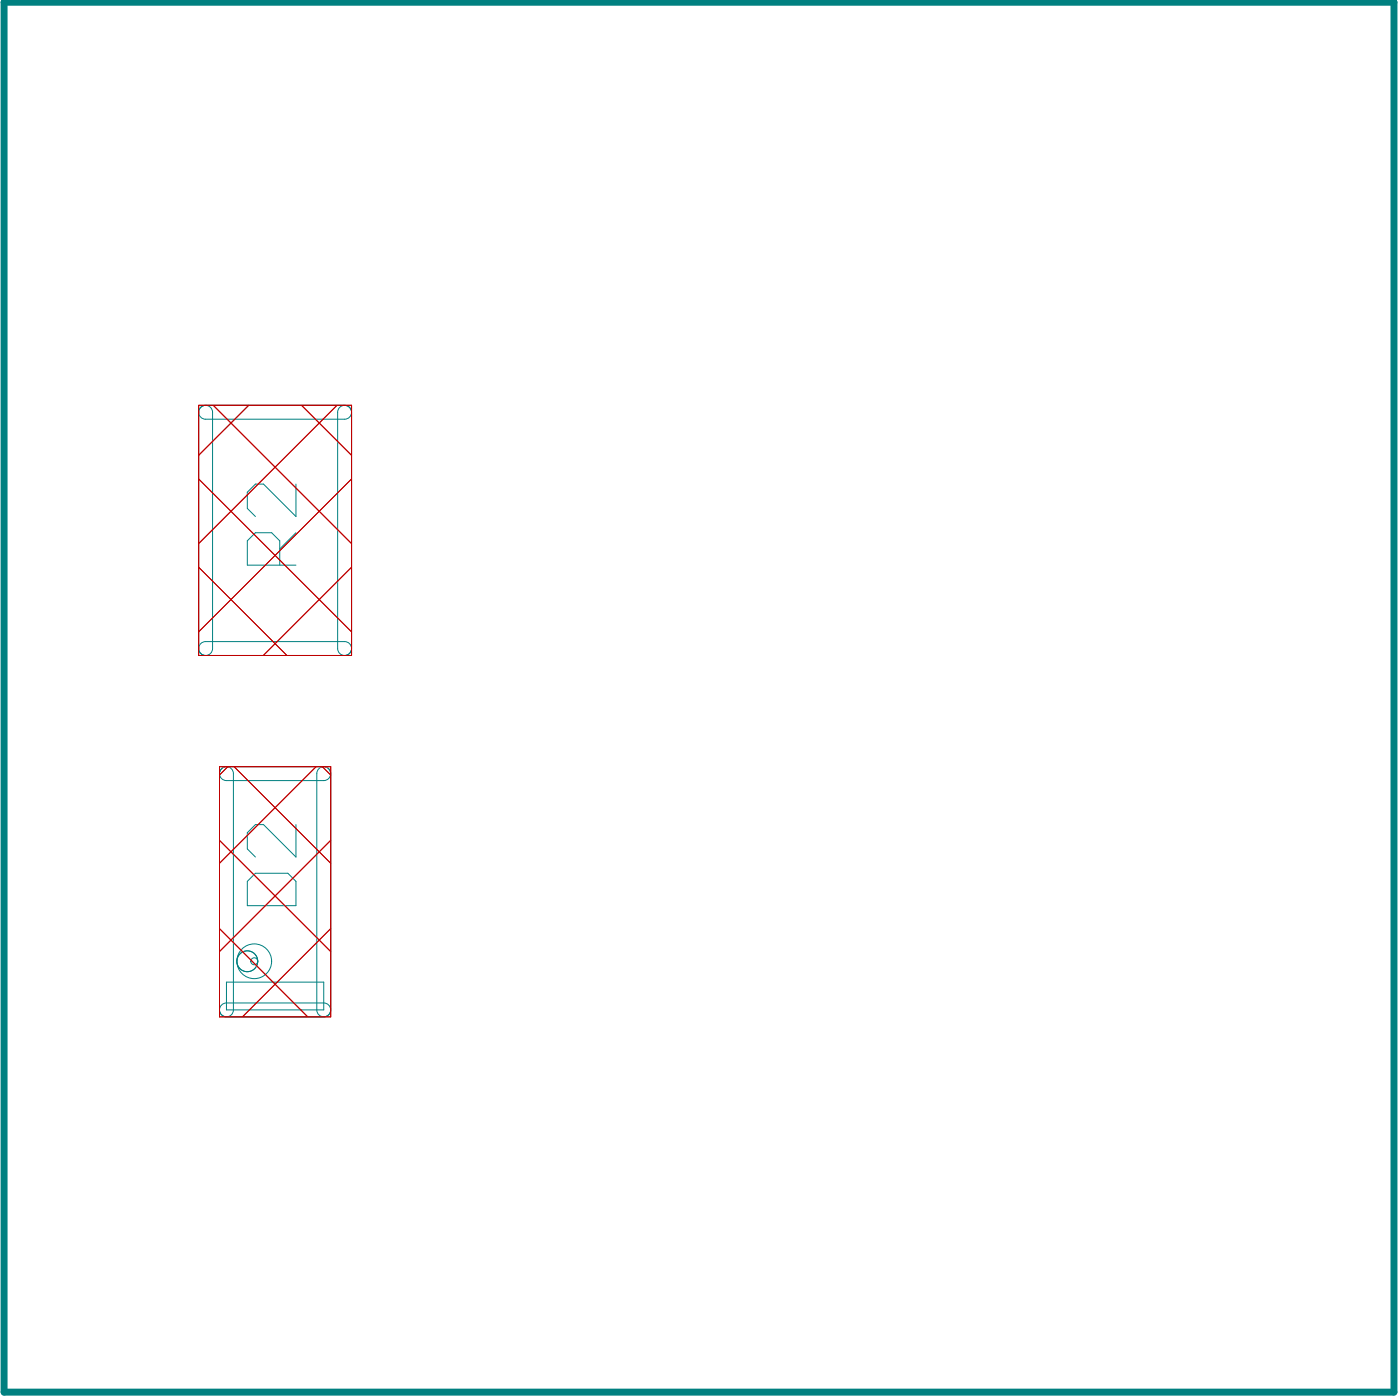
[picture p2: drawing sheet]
<svg xmlns="http://www.w3.org/2000/svg" width="67mm" height="67mm" viewBox="0 0 67 67" stroke-linecap="round" stroke-linejoin="round" font-family="sans-serif">
<g fill="none" stroke="#008080" stroke-width=".05">
<path d="M9.6 19.6l.2-.2h6.7a.33 .33 0 0 1 .3 .3 .33 .33 0 0 1-.3 .4h-6.7a.33 .33 0 0 1-.2-.5zM9.6 19.6a.33 .33 0 0 1 .3-.2 .33 .33 0 0 1 .3 .3v11.3a.33 .33 0 0 1-.4 .4 .33 .33 0 0 1-.3-.4zM16.2 19.6a.33 .33 0 0 1 .4-.2 .33 .33 0 0 1 .2 .3v11.3a.33 .33 0 0 1-.3 .4 .33 .33 0 0 1-.3-.4zM9.6 30.9l.2-.2h6.7a.33 .33 0 0 1 .3 .3 .33 .33 0 0 1-.3 .4h-6.7a.33 .33 0 0 1-.2-.5zM10.7 36.8l4.8-.1a.33 .33 0 0 1 .3 .3 .33 .33 0 0 1-.3 .4h-4.7a.33 .33 0 0 1-.3-.3 .33 .33 0 0 1 .2-.3zM10.7 36.8a.33 .33 0 0 1 .5 .2v11.4a.33 .33 0 0 1-.4 .3 .33 .33 0 0 1-.3-.3v-11.4zM13.4 27.1v-1.2l-.4-.4h-.8l-.4 .4v1.2h2.4M14.2 23.2v1.5l-1.6-1.5h-.4l-.4 .4v.7l.4 .4M14.2 39.5v1.5l-1.6-1.5h-.4l-.4 .4v.7l.4 .4M14.2 25.5l-.8 .8M15.3 36.8a.33 .33 0 0 1 .5 .2v11.4a.33 .33 0 0 1-.3 .3 .33 .33 0 0 1-.3-.3v-11.4zM10.7 48.1l4.8-.1a.33 .33 0 0 1 .3 .4 .33 .33 0 0 1-.3 .3h-4.7a.33 .33 0 0 1-.3-.3 .33 .33 0 0 1 .2-.3z"/>
<path d="M10.8 47h4.7v1.4h-4.7zM12.2 41.8h1.6l.4 .4v1.2h-2.4v-1.2z"/>
<circle cx="11.8" cy="46" r=".5"/>
<circle cx="12.2" cy="46" r=".83"/>
<circle cx="12.2" cy="46" r=".17"/>
</g>
<path d="M.2 .1h66.5v66.6h-66.5z" fill="none" stroke="#008080" stroke-width=".33"/>
<g fill="none" stroke="#bf0000" stroke-width=".05">
<path d="M9.5 19.4h7.3v12h-7.3zM10.2 19.4l6.6 6.6M11.9 19.4l-2.4 2.4M14.4 19.4l2.4 2.4M16.1 19.4l-6.6 6.6M9.5 27.2l4.2 4.2M9.5 22.9l7.3 7.4M10.5 36.7h5.3v12h-5.3zM10.9 36.7l-.4 .4M11.2 36.7l4.6 4.6M15.1 36.7l-4.6 4.6M15.4 36.7l.4 .4"/>
<path d="M16.8 27.2l-4.2 4.2M16.8 22.9l-7.3 7.4M10.5 44.5l4.2 4.2M10.5 40.2l5.3 5.4M15.8 44.5l-4.2 4.2M15.8 40.2l-5.3 5.4"/>
</g>
</svg>
